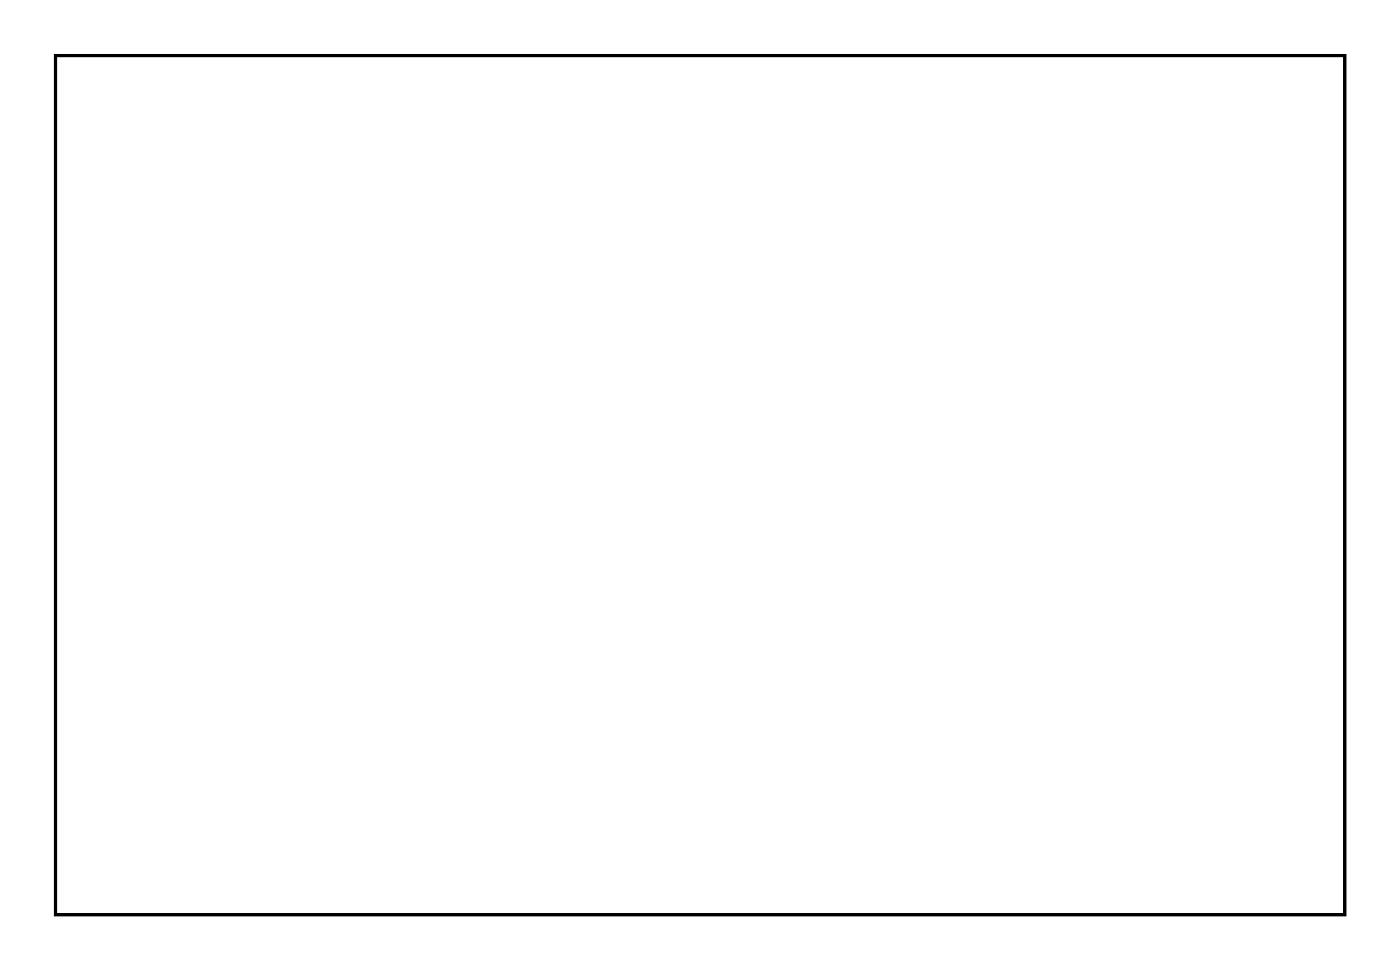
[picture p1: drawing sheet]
<svg xmlns="http://www.w3.org/2000/svg" width="92mm" height="63mm" viewBox="0 0 92 63" stroke-linecap="round" stroke-linejoin="round" font-family="sans-serif">
<path d="M3.6 3.6h84.5v56.3h-84.5z" fill="none" stroke="#000" stroke-width=".2"/>
<path d="M3.6 3.6h84.5v56.3h-84.5z" fill="none" stroke="#000" stroke-width=".07"/>
<circle cx="73.5" cy="37.9" r=".67" fill="#fff"/>
<circle cx="73.5" cy="37.9" r=".67" fill="none" stroke="#fff" stroke-width=".69" stroke-linecap="butt"/>
<path d="M72.9 37.3h1.3v1.3h-1.3z" fill="#fff"/>
<path d="M72.9 37.3h1.3v1.3h-1.3z" fill="none" stroke="#fff" stroke-width=".69" stroke-linecap="butt"/>
<circle cx="71" cy="37.9" r=".67" fill="#fff"/>
<circle cx="71" cy="37.9" r=".67" fill="none" stroke="#fff" stroke-width=".69" stroke-linecap="butt"/>
<circle cx="68.5" cy="37.9" r=".67" fill="#fff"/>
<circle cx="68.5" cy="37.9" r=".67" fill="none" stroke="#fff" stroke-width=".69" stroke-linecap="butt"/>
<circle cx="65.9" cy="37.9" r=".67" fill="#fff"/>
<circle cx="65.9" cy="37.9" r=".67" fill="none" stroke="#fff" stroke-width=".69" stroke-linecap="butt"/>
<circle cx="63.4" cy="37.9" r=".67" fill="#fff"/>
<circle cx="63.4" cy="37.9" r=".67" fill="none" stroke="#fff" stroke-width=".69" stroke-linecap="butt"/>
<circle cx="60.8" cy="37.9" r=".67" fill="#fff"/>
<circle cx="60.8" cy="37.9" r=".67" fill="none" stroke="#fff" stroke-width=".69" stroke-linecap="butt"/>
<circle cx="58.3" cy="37.9" r=".67" fill="#fff"/>
<circle cx="58.3" cy="37.9" r=".67" fill="none" stroke="#fff" stroke-width=".69" stroke-linecap="butt"/>
<circle cx="55.8" cy="37.9" r=".67" fill="#fff"/>
<circle cx="55.8" cy="37.9" r=".67" fill="none" stroke="#fff" stroke-width=".69" stroke-linecap="butt"/>
<circle cx="53.2" cy="37.9" r=".67" fill="#fff"/>
<circle cx="53.2" cy="37.9" r=".67" fill="none" stroke="#fff" stroke-width=".69" stroke-linecap="butt"/>
<circle cx="50.7" cy="37.9" r=".67" fill="#fff"/>
<circle cx="50.7" cy="37.9" r=".67" fill="none" stroke="#fff" stroke-width=".69" stroke-linecap="butt"/>
<circle cx="48.1" cy="37.9" r=".67" fill="#fff"/>
<circle cx="48.1" cy="37.9" r=".67" fill="none" stroke="#fff" stroke-width=".69" stroke-linecap="butt"/>
<circle cx="45.6" cy="37.9" r=".67" fill="#fff"/>
<circle cx="45.6" cy="37.9" r=".67" fill="none" stroke="#fff" stroke-width=".69" stroke-linecap="butt"/>
<circle cx="43.1" cy="37.9" r=".67" fill="#fff"/>
<circle cx="43.1" cy="37.9" r=".67" fill="none" stroke="#fff" stroke-width=".69" stroke-linecap="butt"/>
<circle cx="40.5" cy="37.9" r=".67" fill="#fff"/>
<circle cx="40.5" cy="37.9" r=".67" fill="none" stroke="#fff" stroke-width=".69" stroke-linecap="butt"/>
<circle cx="38" cy="37.9" r=".67" fill="#fff"/>
<circle cx="38" cy="37.9" r=".67" fill="none" stroke="#fff" stroke-width=".69" stroke-linecap="butt"/>
<circle cx="73.5" cy="22.7" r=".67" fill="#fff"/>
<circle cx="73.5" cy="22.7" r=".67" fill="none" stroke="#fff" stroke-width=".69" stroke-linecap="butt"/>
<circle cx="71" cy="22.7" r=".67" fill="#fff"/>
<circle cx="71" cy="22.7" r=".67" fill="none" stroke="#fff" stroke-width=".69" stroke-linecap="butt"/>
<circle cx="68.5" cy="22.7" r=".67" fill="#fff"/>
<circle cx="68.5" cy="22.7" r=".67" fill="none" stroke="#fff" stroke-width=".69" stroke-linecap="butt"/>
<circle cx="65.9" cy="22.7" r=".67" fill="#fff"/>
<circle cx="65.9" cy="22.7" r=".67" fill="none" stroke="#fff" stroke-width=".69" stroke-linecap="butt"/>
<circle cx="63.4" cy="22.7" r=".67" fill="#fff"/>
<circle cx="63.4" cy="22.7" r=".67" fill="none" stroke="#fff" stroke-width=".69" stroke-linecap="butt"/>
<circle cx="60.8" cy="22.7" r=".67" fill="#fff"/>
<circle cx="60.8" cy="22.7" r=".67" fill="none" stroke="#fff" stroke-width=".69" stroke-linecap="butt"/>
<circle cx="58.3" cy="22.7" r=".67" fill="#fff"/>
<circle cx="58.3" cy="22.7" r=".67" fill="none" stroke="#fff" stroke-width=".69" stroke-linecap="butt"/>
<circle cx="55.8" cy="22.7" r=".67" fill="#fff"/>
<circle cx="55.8" cy="22.7" r=".67" fill="none" stroke="#fff" stroke-width=".69" stroke-linecap="butt"/>
<circle cx="53.2" cy="22.7" r=".67" fill="#fff"/>
<circle cx="53.2" cy="22.7" r=".67" fill="none" stroke="#fff" stroke-width=".69" stroke-linecap="butt"/>
<circle cx="50.7" cy="22.7" r=".67" fill="#fff"/>
<circle cx="50.7" cy="22.7" r=".67" fill="none" stroke="#fff" stroke-width=".69" stroke-linecap="butt"/>
<circle cx="48.1" cy="22.7" r=".67" fill="#fff"/>
<circle cx="48.1" cy="22.7" r=".67" fill="none" stroke="#fff" stroke-width=".69" stroke-linecap="butt"/>
<circle cx="45.6" cy="22.7" r=".67" fill="#fff"/>
<circle cx="45.6" cy="22.7" r=".67" fill="none" stroke="#fff" stroke-width=".69" stroke-linecap="butt"/>
<circle cx="43.1" cy="22.7" r=".67" fill="#fff"/>
<circle cx="43.1" cy="22.7" r=".67" fill="none" stroke="#fff" stroke-width=".69" stroke-linecap="butt"/>
<circle cx="40.5" cy="22.7" r=".67" fill="#fff"/>
<circle cx="40.5" cy="22.7" r=".67" fill="none" stroke="#fff" stroke-width=".69" stroke-linecap="butt"/>
<circle cx="38" cy="22.7" r=".67" fill="#fff"/>
<circle cx="38" cy="22.7" r=".67" fill="none" stroke="#fff" stroke-width=".69" stroke-linecap="butt"/>
<path d="M78.6 26.3h1.4v1.5h-1.4z" fill="#fff"/>
<path d="M78.6 26.3h1.4v1.5h-1.4z" fill="none" stroke="#fff" stroke-width=".76" stroke-linecap="butt"/>
<circle cx="79.3" cy="27" r=".74" fill="#fff"/>
<circle cx="79.3" cy="27" r=".74" fill="none" stroke="#fff" stroke-width=".76" stroke-linecap="butt"/>
<circle cx="79.3" cy="29.6" r=".74" fill="#fff"/>
<circle cx="79.3" cy="29.6" r=".74" fill="none" stroke="#fff" stroke-width=".76" stroke-linecap="butt"/>
<circle cx="61.7" cy="25.1" r=".7" fill="#fff"/>
<circle cx="61.7" cy="25.1" r=".7" fill="none" stroke="#fff" stroke-width=".76" stroke-linecap="butt"/>
<circle cx="71.9" cy="25.1" r=".7" fill="#fff"/>
<circle cx="71.9" cy="25.1" r=".7" fill="none" stroke="#fff" stroke-width=".76" stroke-linecap="butt"/>
<circle cx="80.6" cy="38" r=".57" fill="#fff"/>
<circle cx="80.6" cy="38" r=".57" fill="none" stroke="#fff" stroke-width=".76" stroke-linecap="butt"/>
<circle cx="80.6" cy="35.9" r=".57" fill="#fff"/>
<circle cx="80.6" cy="35.9" r=".57" fill="none" stroke="#fff" stroke-width=".76" stroke-linecap="butt"/>
<circle cx="80.6" cy="34" r=".57" fill="#fff"/>
<circle cx="80.6" cy="34" r=".57" fill="none" stroke="#fff" stroke-width=".76" stroke-linecap="butt"/>
<circle cx="80.6" cy="32" r=".57" fill="#fff"/>
<circle cx="80.6" cy="32" r=".57" fill="none" stroke="#fff" stroke-width=".76" stroke-linecap="butt"/>
<circle cx="82.7" cy="25.1" r=".74" fill="#fff"/>
<circle cx="82.7" cy="25.1" r=".74" fill="none" stroke="#fff" stroke-width=".76" stroke-linecap="butt"/>
<circle cx="82.7" cy="22.6" r=".74" fill="#fff"/>
<circle cx="82.7" cy="22.6" r=".74" fill="none" stroke="#fff" stroke-width=".76" stroke-linecap="butt"/>
<circle cx="55.9" cy="25.3" r=".74" fill="#fff"/>
<circle cx="55.9" cy="25.3" r=".74" fill="none" stroke="#fff" stroke-width=".76" stroke-linecap="butt"/>
<circle cx="55.9" cy="27.9" r=".74" fill="#fff"/>
<circle cx="55.9" cy="27.9" r=".74" fill="none" stroke="#fff" stroke-width=".76" stroke-linecap="butt"/>
<circle cx="55.9" cy="30.4" r=".74" fill="#fff"/>
<circle cx="55.9" cy="30.4" r=".74" fill="none" stroke="#fff" stroke-width=".76" stroke-linecap="butt"/>
<circle cx="77.5" cy="33.6" r=".7" fill="#fff"/>
<circle cx="77.5" cy="33.6" r=".7" fill="none" stroke="#fff" stroke-width=".76" stroke-linecap="butt"/>
<circle cx="67.4" cy="33.6" r=".7" fill="#fff"/>
<circle cx="67.4" cy="33.6" r=".7" fill="none" stroke="#fff" stroke-width=".76" stroke-linecap="butt"/>
<circle cx="76" cy="31.7" r=".7" fill="#fff"/>
<circle cx="76" cy="31.7" r=".7" fill="none" stroke="#fff" stroke-width=".76" stroke-linecap="butt"/>
<circle cx="65.8" cy="31.7" r=".7" fill="#fff"/>
<circle cx="65.8" cy="31.7" r=".7" fill="none" stroke="#fff" stroke-width=".76" stroke-linecap="butt"/>
<circle cx="75.6" cy="35.7" r=".7" fill="#fff"/>
<circle cx="75.6" cy="35.7" r=".7" fill="none" stroke="#fff" stroke-width=".76" stroke-linecap="butt"/>
<circle cx="65.4" cy="35.7" r=".7" fill="#fff"/>
<circle cx="65.4" cy="35.7" r=".7" fill="none" stroke="#fff" stroke-width=".76" stroke-linecap="butt"/>
<circle cx="71.7" cy="29.6" r=".7" fill="#fff"/>
<circle cx="71.7" cy="29.6" r=".7" fill="none" stroke="#fff" stroke-width=".76" stroke-linecap="butt"/>
<circle cx="61.6" cy="29.6" r=".7" fill="#fff"/>
<circle cx="61.6" cy="29.6" r=".7" fill="none" stroke="#fff" stroke-width=".76" stroke-linecap="butt"/>
<circle cx="76.5" cy="29" r=".64" fill="#fff"/>
<circle cx="76.5" cy="29" r=".64" fill="none" stroke="#fff" stroke-width=".76" stroke-linecap="butt"/>
<circle cx="73.9" cy="29" r=".64" fill="#fff"/>
<circle cx="73.9" cy="29" r=".64" fill="none" stroke="#fff" stroke-width=".76" stroke-linecap="butt"/>
<circle cx="65.5" cy="26.3" r=".74" fill="#fff"/>
<circle cx="65.5" cy="26.3" r=".74" fill="none" stroke="#fff" stroke-width=".76" stroke-linecap="butt"/>
</svg>
